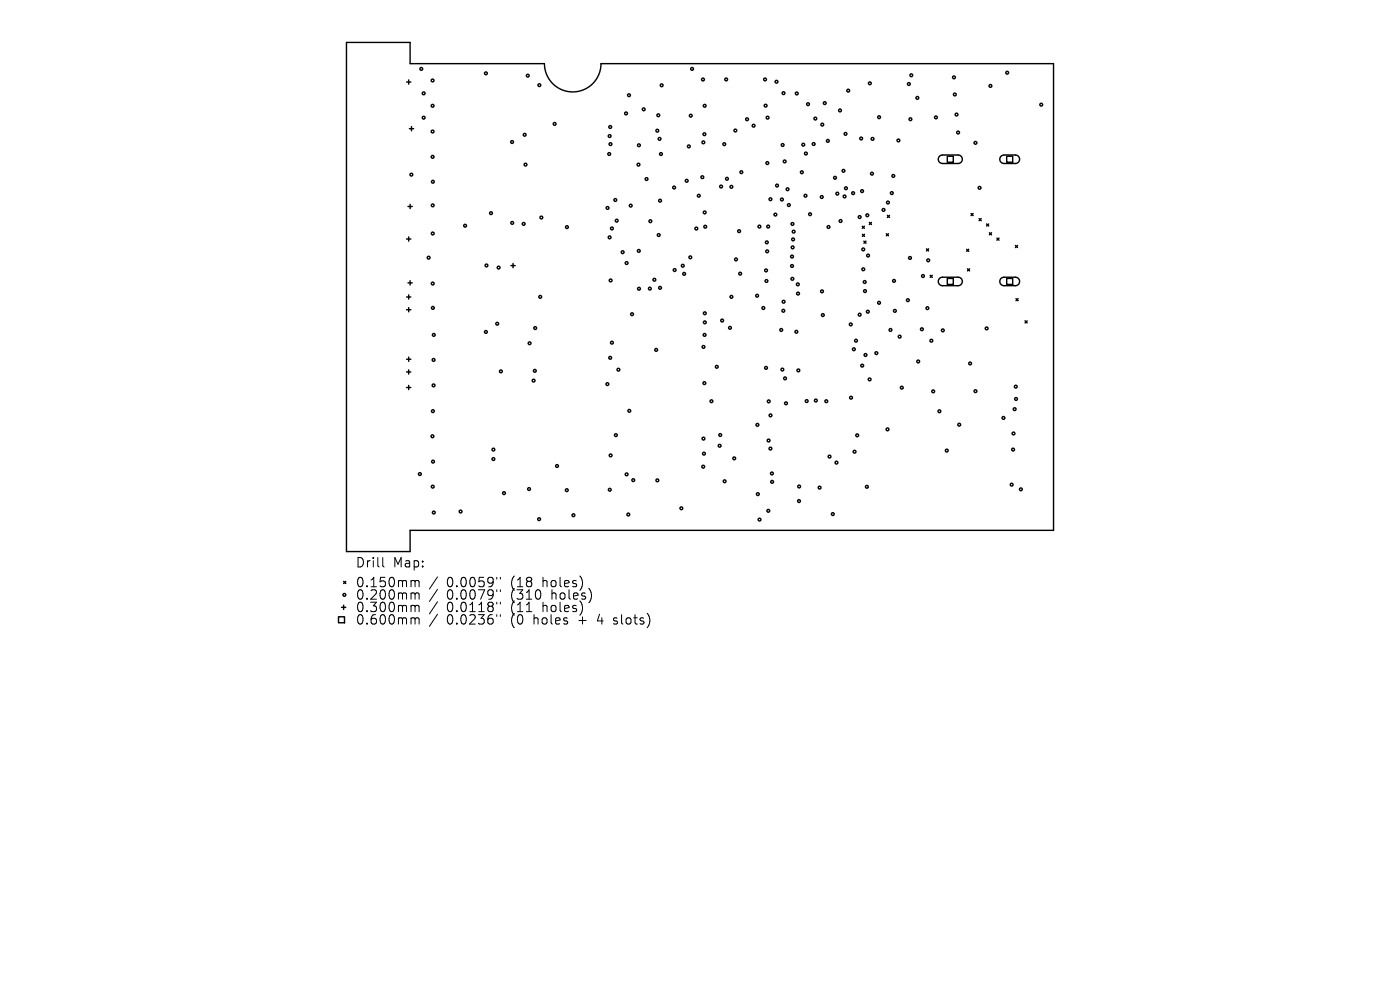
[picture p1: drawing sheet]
<svg xmlns="http://www.w3.org/2000/svg" width="297mm" height="210mm" viewBox="0 0 297 210" stroke-linecap="round" stroke-linejoin="round" font-family="sans-serif">
<defs><g id="words">
<g font-size="2.8">
<text x="75.4" y="120.7">Drill</text>
<text x="75.4" y="124.9">0.150mm</text>
<text x="83.4" y="120.7">Map:</text>
<text x="94.8" y="124.9">0.0059&quot;</text>
<text x="108.5" y="124.9">(18</text>
<text x="115.4" y="124.9">holes)</text>
<text x="75.4" y="127.5">0.200mm</text>
<text x="75.4" y="130.1">0.300mm</text>
<text x="94.8" y="127.5">0.0079&quot;</text>
<text x="94.8" y="130.1">0.0118&quot;</text>
<text x="108.5" y="127.5">(310</text>
<text x="108.5" y="130.1">(11</text>
<text x="115.4" y="130.1">holes)</text>
<text x="117.3" y="127.5">holes)</text>
<text x="75.4" y="132.8">0.600mm</text>
<text x="94.8" y="132.8">0.0236&quot;</text>
<text x="108.5" y="132.8">(0</text>
<text x="113.5" y="132.8">holes</text>
<text x="123.2" y="132.8">+</text>
<text x="127.4" y="132.8">4</text>
<text x="131" y="132.8">slots)</text>
</g>
</g></defs>
<g fill="none" stroke="#000" stroke-width=".3">
<path d="M73.5 9h13.5v4.5h28.5a6 6 0 0 0 6 6 6 6 0 0 0 6-6h96v99h-136.5v4.5h-13.5zM86.3 17.4h.9M86.7 17v.9M86.9 27.3h.9M87.3 26.9v.9M199.3 33.1l.6-.2h3.4a.9 .9 0 0 1 .9 .9 .9 .9 0 0 1-.9 .9h-3.3a.9 .9 0 0 1-.9-.6 .9 .9 0 0 1 .2-1zM201 33.1h1.2v1.3h-1.2zM212.4 33.1l.5-.2h2.5a.9 .9 0 0 1 .9 .9 .9 .9 0 0 1-.9 .9h-2.4a.9 .9 0 0 1-.8-.6 .9 .9 0 0 1 .2-1zM213.6 33.1h1.2v1.3h-1.2zM86.3 50.7h.9M86.6 43.8h.9M86.7 50.3v.9"/>
<path d="M87 43.4v.9M87 59.6v.9M108.4 56.3h.9M108.8 55.9v.9M182.9 48l.5 .4M183 49.7l.4 .4M183.3 51.1l.4 .5M183.4 48l-.5 .4M183.4 49.7l-.4 .4M183.7 51.1l-.4 .5M184.4 47.2l.5 .4M184.9 47.2l-.5 .4"/>
<path d="M188 49.6l.5 .4M188.3 45.7l.4 .4M188.5 49.6l-.5 .4M188.7 45.7l-.4 .4M196.5 52.8l.5 .4M197 52.8l-.5 .4M197.3 58.4l.5 .4M197.8 58.4l-.5 .4M199.3 59.1l.6-.3h3.4a.9 .9 0 0 1 .9 .9 .9 .9 0 0 1-.9 .9h-3.3a.9 .9 0 0 1-.9-.6 .9 .9 0 0 1 .2-.9zM201 59.1h1.2v1.2h-1.2zM205.1 52.9l.4 .4M205.2 57l.5 .5"/>
<path d="M205.5 52.9l-.4 .4M205.7 57l-.5 .5M206 45.3l.4 .4M206.4 45.3l-.4 .4M207.7 46.4l.5 .4M208.2 46.4l-.5 .4M209.3 47.5l.4 .5M209.7 47.5l-.4 .5M209.9 49.4l.4 .4M210.3 49.4l-.4 .4M211.5 50.5l.4 .5M211.9 50.5l-.4 .5"/>
<path d="M212.4 59.1l.5-.3h2.5a.9 .9 0 0 1 .9 .9 .9 .9 0 0 1-.9 .9h-2.4a.9 .9 0 0 1-.8-.6 .9 .9 0 0 1 .2-.9zM213.6 59.1h1.2v1.2h-1.2zM215.4 52.1l.5 .4M215.9 52.1l-.5 .4M86.3 63h.9M86.3 65.7h.9M86.3 76.2h.9M86.3 78.9h.9M86.6 60h.9M86.7 62.6v.9M86.7 65.3v.9M86.7 75.8v.9"/>
<path d="M86.7 78.5v.9M215.5 63.3l.5 .5M216 63.3l-.5 .5M217.5 68.1l.4 .4M217.9 68.1l-.4 .4M86.3 82.2h.9M86.7 81.8v.9M71.8 130.8h1.3v1.3h-1.3zM72.5 128.8h.9M72.9 123.3l.5 .5M72.9 128.4v.9M73.4 123.3l-.5 .5"/>
<circle cx="89.4" cy="14.6" r=".3"/>
<circle cx="89.9" cy="19.8" r=".3"/>
<circle cx="91.8" cy="17.1" r=".3"/>
<circle cx="103.1" cy="15.6" r=".3"/>
<circle cx="112" cy="16.1" r=".3"/>
<circle cx="114.4" cy="18.1" r=".3"/>
<circle cx="140.4" cy="18.1" r=".3"/>
<circle cx="146.8" cy="14.6" r=".3"/>
<circle cx="149.1" cy="16.9" r=".3"/>
<circle cx="154.1" cy="16.9" r=".3"/>
<circle cx="162.3" cy="16.9" r=".3"/>
<circle cx="164.7" cy="17.3" r=".3"/>
<circle cx="166.2" cy="19.8" r=".3"/>
<circle cx="169" cy="19.8" r=".3"/>
<circle cx="179.9" cy="19.2" r=".3"/>
<circle cx="184.5" cy="17.7" r=".3"/>
<circle cx="192.8" cy="17.8" r=".3"/>
<circle cx="193.3" cy="16" r=".3"/>
<circle cx="202.4" cy="16.4" r=".3"/>
<circle cx="210.1" cy="18.2" r=".3"/>
<circle cx="213.7" cy="15.4" r=".3"/>
<circle cx="87.3" cy="37" r=".3"/>
<circle cx="89.9" cy="25" r=".3"/>
<circle cx="91.8" cy="33.3" r=".3"/>
<circle cx="91.8" cy="27.9" r=".3"/>
<circle cx="91.8" cy="22.4" r=".3"/>
<circle cx="91.8" cy="38.6" r=".3"/>
<circle cx="108.6" cy="30.1" r=".3"/>
<circle cx="111.3" cy="28.6" r=".3"/>
<circle cx="111.5" cy="34.9" r=".3"/>
<circle cx="117.7" cy="26.3" r=".3"/>
<circle cx="129.2" cy="32.7" r=".3"/>
<circle cx="129.3" cy="28.9" r=".3"/>
<circle cx="129.5" cy="26.9" r=".3"/>
<circle cx="129.5" cy="30.6" r=".3"/>
<circle cx="132.8" cy="24.1" r=".3"/>
<circle cx="133.4" cy="20.2" r=".3"/>
<circle cx="135.5" cy="34.9" r=".3"/>
<circle cx="135.5" cy="30.8" r=".3"/>
<circle cx="136.6" cy="23.2" r=".3"/>
<circle cx="137.2" cy="38" r=".3"/>
<circle cx="139.4" cy="27.7" r=".3"/>
<circle cx="139.7" cy="24.5" r=".3"/>
<circle cx="139.9" cy="29.5" r=".3"/>
<circle cx="140.2" cy="32.7" r=".3"/>
<circle cx="143" cy="39.8" r=".3"/>
<circle cx="145.7" cy="38.4" r=".3"/>
<circle cx="146.1" cy="31.1" r=".3"/>
<circle cx="146.5" cy="24.5" r=".3"/>
<circle cx="149" cy="37.6" r=".3"/>
<circle cx="149.2" cy="30.2" r=".3"/>
<circle cx="149.4" cy="28.5" r=".3"/>
<circle cx="149.5" cy="22.4" r=".3"/>
<circle cx="153" cy="39.6" r=".3"/>
<circle cx="153.6" cy="30.6" r=".3"/>
<circle cx="154.2" cy="37.9" r=".3"/>
<circle cx="155.2" cy="39.6" r=".3"/>
<circle cx="156" cy="27.7" r=".3"/>
<circle cx="157.3" cy="36.5" r=".3"/>
<circle cx="158.5" cy="25.3" r=".3"/>
<circle cx="159.9" cy="26.7" r=".3"/>
<circle cx="162.4" cy="22.4" r=".3"/>
<circle cx="162.8" cy="34.6" r=".3"/>
<circle cx="162.8" cy="25" r=".3"/>
<circle cx="164.8" cy="39.4" r=".3"/>
<circle cx="166" cy="30.8" r=".3"/>
<circle cx="166.5" cy="34.2" r=".3"/>
<circle cx="170.1" cy="36.5" r=".3"/>
<circle cx="170.4" cy="30.7" r=".3"/>
<circle cx="171" cy="32.6" r=".3"/>
<circle cx="171.4" cy="22.1" r=".3"/>
<circle cx="172.6" cy="30.5" r=".3"/>
<circle cx="173" cy="25.2" r=".3"/>
<circle cx="174.4" cy="26.4" r=".3"/>
<circle cx="175" cy="21.9" r=".3"/>
<circle cx="175.6" cy="29.9" r=".3"/>
<circle cx="177.1" cy="37.7" r=".3"/>
<circle cx="178.2" cy="23.4" r=".3"/>
<circle cx="178.9" cy="36.2" r=".3"/>
<circle cx="179.4" cy="28.4" r=".3"/>
<circle cx="179.5" cy="39.9" r=".3"/>
<circle cx="182.7" cy="29.4" r=".3"/>
<circle cx="185" cy="36.8" r=".3"/>
<circle cx="185.1" cy="29.5" r=".3"/>
<circle cx="186.5" cy="24.9" r=".3"/>
<circle cx="189.5" cy="37.3" r=".3"/>
<circle cx="190.6" cy="29.8" r=".3"/>
<circle cx="193.1" cy="25.3" r=".3"/>
<circle cx="194.6" cy="20.8" r=".3"/>
<circle cx="198.6" cy="24.9" r=".3"/>
<circle cx="202.6" cy="20" r=".3"/>
<circle cx="202.9" cy="24.3" r=".3"/>
<circle cx="203.3" cy="28.1" r=".3"/>
<circle cx="206.9" cy="30.3" r=".3"/>
<circle cx="207.8" cy="39.8" r=".3"/>
<circle cx="220.9" cy="22.2" r=".3"/>
<circle cx="90.9" cy="54.7" r=".3"/>
<circle cx="91.8" cy="49.5" r=".3"/>
<circle cx="91.8" cy="43.6" r=".3"/>
<circle cx="98.7" cy="47.9" r=".3"/>
<circle cx="103.2" cy="56.3" r=".3"/>
<circle cx="104.2" cy="45.2" r=".3"/>
<circle cx="105.8" cy="56.8" r=".3"/>
<circle cx="108.7" cy="47.3" r=".3"/>
<circle cx="111.1" cy="47.5" r=".3"/>
<circle cx="114.8" cy="46.1" r=".3"/>
<circle cx="120.3" cy="48.2" r=".3"/>
<circle cx="128.9" cy="44.1" r=".3"/>
<circle cx="129.3" cy="50.4" r=".3"/>
<circle cx="129.5" cy="59.5" r=".3"/>
<circle cx="129.8" cy="48.5" r=".3"/>
<circle cx="130.5" cy="42.4" r=".3"/>
<circle cx="130.8" cy="46.8" r=".3"/>
<circle cx="132.1" cy="53.5" r=".3"/>
<circle cx="132.9" cy="55.8" r=".3"/>
<circle cx="133.8" cy="43.6" r=".3"/>
<circle cx="135.5" cy="53.2" r=".3"/>
<circle cx="138" cy="46.9" r=".3"/>
<circle cx="138.8" cy="59.3" r=".3"/>
<circle cx="139.7" cy="49.9" r=".3"/>
<circle cx="140" cy="42.6" r=".3"/>
<circle cx="143.1" cy="57.3" r=".3"/>
<circle cx="144.8" cy="56.4" r=".3"/>
<circle cx="145.1" cy="58.1" r=".3"/>
<circle cx="146.4" cy="54.6" r=".3"/>
<circle cx="147.7" cy="48.5" r=".3"/>
<circle cx="148.2" cy="41.5" r=".3"/>
<circle cx="149.5" cy="45.1" r=".3"/>
<circle cx="149.6" cy="48.1" r=".3"/>
<circle cx="156.1" cy="55" r=".3"/>
<circle cx="156.8" cy="49" r=".3"/>
<circle cx="157" cy="58.1" r=".3"/>
<circle cx="161.1" cy="48.1" r=".3"/>
<circle cx="162.5" cy="57.4" r=".3"/>
<circle cx="162.6" cy="59.6" r=".3"/>
<circle cx="162.7" cy="51.4" r=".3"/>
<circle cx="162.8" cy="53.3" r=".3"/>
<circle cx="163" cy="48.1" r=".3"/>
<circle cx="163.4" cy="42.3" r=".3"/>
<circle cx="164.5" cy="45.5" r=".3"/>
<circle cx="165.9" cy="42.3" r=".3"/>
<circle cx="167.1" cy="40.1" r=".3"/>
<circle cx="167.3" cy="43.5" r=".3"/>
<circle cx="168" cy="54.4" r=".3"/>
<circle cx="168" cy="56.4" r=".3"/>
<circle cx="168.1" cy="59.1" r=".3"/>
<circle cx="168.1" cy="47.5" r=".3"/>
<circle cx="168.2" cy="52.5" r=".3"/>
<circle cx="168.2" cy="50.8" r=".3"/>
<circle cx="168.4" cy="49.1" r=".3"/>
<circle cx="170.9" cy="41.5" r=".3"/>
<circle cx="171.8" cy="45.4" r=".3"/>
<circle cx="174.3" cy="41.8" r=".3"/>
<circle cx="175.8" cy="48.2" r=".3"/>
<circle cx="177.6" cy="41.1" r=".3"/>
<circle cx="178.3" cy="46.9" r=".3"/>
<circle cx="179.2" cy="41.7" r=".3"/>
<circle cx="181" cy="41" r=".3"/>
<circle cx="182.4" cy="46" r=".3"/>
<circle cx="182.9" cy="40.5" r=".3"/>
<circle cx="183.1" cy="57.1" r=".3"/>
<circle cx="183.1" cy="52.9" r=".3"/>
<circle cx="183.4" cy="59.8" r=".3"/>
<circle cx="184" cy="45.7" r=".3"/>
<circle cx="184.2" cy="54.2" r=".3"/>
<circle cx="187.4" cy="44.5" r=".3"/>
<circle cx="188.4" cy="43" r=".3"/>
<circle cx="189.2" cy="41" r=".3"/>
<circle cx="189.7" cy="59.6" r=".3"/>
<circle cx="193.1" cy="54.7" r=".3"/>
<circle cx="195.8" cy="58.6" r=".3"/>
<circle cx="196.9" cy="55.2" r=".3"/>
<circle cx="91.8" cy="60.2" r=".3"/>
<circle cx="91.8" cy="65.3" r=".3"/>
<circle cx="92" cy="76.4" r=".3"/>
<circle cx="92" cy="71" r=".3"/>
<circle cx="103.1" cy="70.4" r=".3"/>
<circle cx="105.5" cy="68.7" r=".3"/>
<circle cx="106.3" cy="78.8" r=".3"/>
<circle cx="112.4" cy="72.8" r=".3"/>
<circle cx="113.5" cy="78.7" r=".3"/>
<circle cx="113.5" cy="69.6" r=".3"/>
<circle cx="114.6" cy="63" r=".3"/>
<circle cx="129.5" cy="75.9" r=".3"/>
<circle cx="129.8" cy="72.7" r=".3"/>
<circle cx="131.2" cy="78.4" r=".3"/>
<circle cx="134.1" cy="66.7" r=".3"/>
<circle cx="135.6" cy="61.3" r=".3"/>
<circle cx="137.9" cy="61.2" r=".3"/>
<circle cx="139.2" cy="74.2" r=".3"/>
<circle cx="140" cy="61.1" r=".3"/>
<circle cx="149.2" cy="73.6" r=".3"/>
<circle cx="149.5" cy="71" r=".3"/>
<circle cx="149.5" cy="68.4" r=".3"/>
<circle cx="149.5" cy="66.5" r=".3"/>
<circle cx="152.1" cy="77.8" r=".3"/>
<circle cx="153.2" cy="68" r=".3"/>
<circle cx="154.9" cy="69.5" r=".3"/>
<circle cx="155.2" cy="63" r=".3"/>
<circle cx="160.6" cy="62.7" r=".3"/>
<circle cx="161.9" cy="65.3" r=".3"/>
<circle cx="162.5" cy="78" r=".3"/>
<circle cx="165.7" cy="70" r=".3"/>
<circle cx="166" cy="78.4" r=".3"/>
<circle cx="166.2" cy="65.9" r=".3"/>
<circle cx="166.2" cy="64" r=".3"/>
<circle cx="168.9" cy="70.4" r=".3"/>
<circle cx="169.3" cy="60.3" r=".3"/>
<circle cx="169.3" cy="62.3" r=".3"/>
<circle cx="169.4" cy="78.6" r=".3"/>
<circle cx="174.4" cy="61.8" r=".3"/>
<circle cx="174.6" cy="66.8" r=".3"/>
<circle cx="180.5" cy="68.8" r=".3"/>
<circle cx="181.1" cy="74.1" r=".3"/>
<circle cx="181.6" cy="72.3" r=".3"/>
<circle cx="182.4" cy="66.8" r=".3"/>
<circle cx="182.9" cy="77.6" r=".3"/>
<circle cx="183.5" cy="61.7" r=".3"/>
<circle cx="183.6" cy="75.3" r=".3"/>
<circle cx="184.1" cy="66.1" r=".3"/>
<circle cx="185.9" cy="74.9" r=".3"/>
<circle cx="186.5" cy="64.2" r=".3"/>
<circle cx="188.9" cy="70" r=".3"/>
<circle cx="189.8" cy="65.9" r=".3"/>
<circle cx="190.9" cy="71.4" r=".3"/>
<circle cx="192.6" cy="63.7" r=".3"/>
<circle cx="194.8" cy="76.7" r=".3"/>
<circle cx="195.6" cy="69.8" r=".3"/>
<circle cx="196.7" cy="65.4" r=".3"/>
<circle cx="197.6" cy="72.3" r=".3"/>
<circle cx="200" cy="70.1" r=".3"/>
<circle cx="205.8" cy="77.1" r=".3"/>
<circle cx="209.3" cy="69.7" r=".3"/>
<circle cx="91.7" cy="92.6" r=".3"/>
<circle cx="91.8" cy="87.2" r=".3"/>
<circle cx="91.9" cy="97.9" r=".3"/>
<circle cx="92" cy="81.8" r=".3"/>
<circle cx="104.7" cy="97.4" r=".3"/>
<circle cx="104.7" cy="95.4" r=".3"/>
<circle cx="113.2" cy="80.7" r=".3"/>
<circle cx="118.2" cy="98.9" r=".3"/>
<circle cx="128.9" cy="81.5" r=".3"/>
<circle cx="129.5" cy="96.6" r=".3"/>
<circle cx="130.7" cy="92.3" r=".3"/>
<circle cx="133.5" cy="87.2" r=".3"/>
<circle cx="149.2" cy="99" r=".3"/>
<circle cx="149.2" cy="93" r=".3"/>
<circle cx="149.3" cy="96.2" r=".3"/>
<circle cx="149.4" cy="81.3" r=".3"/>
<circle cx="150.9" cy="85.1" r=".3"/>
<circle cx="152.7" cy="94.6" r=".3"/>
<circle cx="152.8" cy="92.3" r=".3"/>
<circle cx="155.8" cy="97.2" r=".3"/>
<circle cx="160.7" cy="90.1" r=".3"/>
<circle cx="163.1" cy="93.5" r=".3"/>
<circle cx="163.1" cy="85.1" r=".3"/>
<circle cx="163.4" cy="95.2" r=".3"/>
<circle cx="163.5" cy="88.1" r=".3"/>
<circle cx="166.5" cy="80.3" r=".3"/>
<circle cx="166.7" cy="85.6" r=".3"/>
<circle cx="171.1" cy="85.1" r=".3"/>
<circle cx="173.1" cy="85" r=".3"/>
<circle cx="175.3" cy="85.1" r=".3"/>
<circle cx="176" cy="96.9" r=".3"/>
<circle cx="177.4" cy="98.1" r=".3"/>
<circle cx="180.5" cy="84.4" r=".3"/>
<circle cx="181.3" cy="95.8" r=".3"/>
<circle cx="181.8" cy="92.3" r=".3"/>
<circle cx="184.5" cy="80.5" r=".3"/>
<circle cx="188.3" cy="91.1" r=".3"/>
<circle cx="191.3" cy="82.2" r=".3"/>
<circle cx="198" cy="83" r=".3"/>
<circle cx="199.3" cy="87.2" r=".3"/>
<circle cx="200.9" cy="95.6" r=".3"/>
<circle cx="203.5" cy="90.1" r=".3"/>
<circle cx="206.9" cy="83" r=".3"/>
<circle cx="212.9" cy="88.7" r=".3"/>
<circle cx="214.9" cy="95.4" r=".3"/>
<circle cx="215" cy="92" r=".3"/>
<circle cx="215.3" cy="86.8" r=".3"/>
<circle cx="215.5" cy="82" r=".3"/>
<circle cx="215.6" cy="84.6" r=".3"/>
<circle cx="89.1" cy="100.6" r=".3"/>
<circle cx="91.8" cy="103.2" r=".3"/>
<circle cx="92" cy="108.7" r=".3"/>
<circle cx="97.7" cy="108.5" r=".3"/>
<circle cx="106.9" cy="104.6" r=".3"/>
<circle cx="112.2" cy="103.7" r=".3"/>
<circle cx="114.4" cy="110.1" r=".3"/>
<circle cx="120.2" cy="104" r=".3"/>
<circle cx="121.7" cy="109.3" r=".3"/>
<circle cx="129.4" cy="103.9" r=".3"/>
<circle cx="132.9" cy="100.6" r=".3"/>
<circle cx="133.3" cy="109.1" r=".3"/>
<circle cx="134.3" cy="101.9" r=".3"/>
<circle cx="139.5" cy="101.9" r=".3"/>
<circle cx="144.5" cy="107.8" r=".3"/>
<circle cx="153.7" cy="102.1" r=".3"/>
<circle cx="160.8" cy="104.8" r=".3"/>
<circle cx="161.1" cy="110.2" r=".3"/>
<circle cx="163" cy="108.4" r=".3"/>
<circle cx="163.8" cy="100.4" r=".3"/>
<circle cx="163.8" cy="102.2" r=".3"/>
<circle cx="169.5" cy="106.3" r=".3"/>
<circle cx="169.5" cy="103.2" r=".3"/>
<circle cx="173.9" cy="103.4" r=".3"/>
<circle cx="176.7" cy="109.1" r=".3"/>
<circle cx="183.9" cy="103.3" r=".3"/>
<circle cx="214.6" cy="102.8" r=".3"/>
<circle cx="216.6" cy="103.8" r=".3"/>
<circle cx="73.1" cy="126.2" r=".3"/>
</g>
<g fill="none" stroke="#000" stroke-width=".21">
<path d="M81.2 118.3v1.7l.3 .3M87.5 123.1h.3l.3 .3M87.5 125.8l.5 .1 .1 .2M87.5 128.4h.3l.3 .3M87.5 131.1h.3l.3 .2M88.1 123.4l.2-.3 .5 .1 .1 1.3M88.1 123.4v1.1M88.1 126.1v1M88.1 128.7v1M88.1 131.3v1.1M88.1 126.1l.2-.3 .5 .1 .1 1.2M88.1 128.7l.2-.3 .5 .1 .1 1.2"/>
<path d="M88.1 131.3l.2-.2h.5l.1 1.3M92.8 122.4l-1.7 2.5M92.8 125l-1.7 2.6M92.8 127.7l-1.7 2.5M92.8 130.3l-1.7 2.6M105.4 122.5v.3M105.4 125.1v.4M105.4 127.7v.4M105.4 130.4v.4M106.1 122.5v.3M106.1 125.1v.4M106.1 127.7v.4"/>
<path d="M106.1 130.4v.4M130.1 132.3l.2 .1M130.2 131.1v.5"/>
</g>
<use href="#words"/>
</svg>
